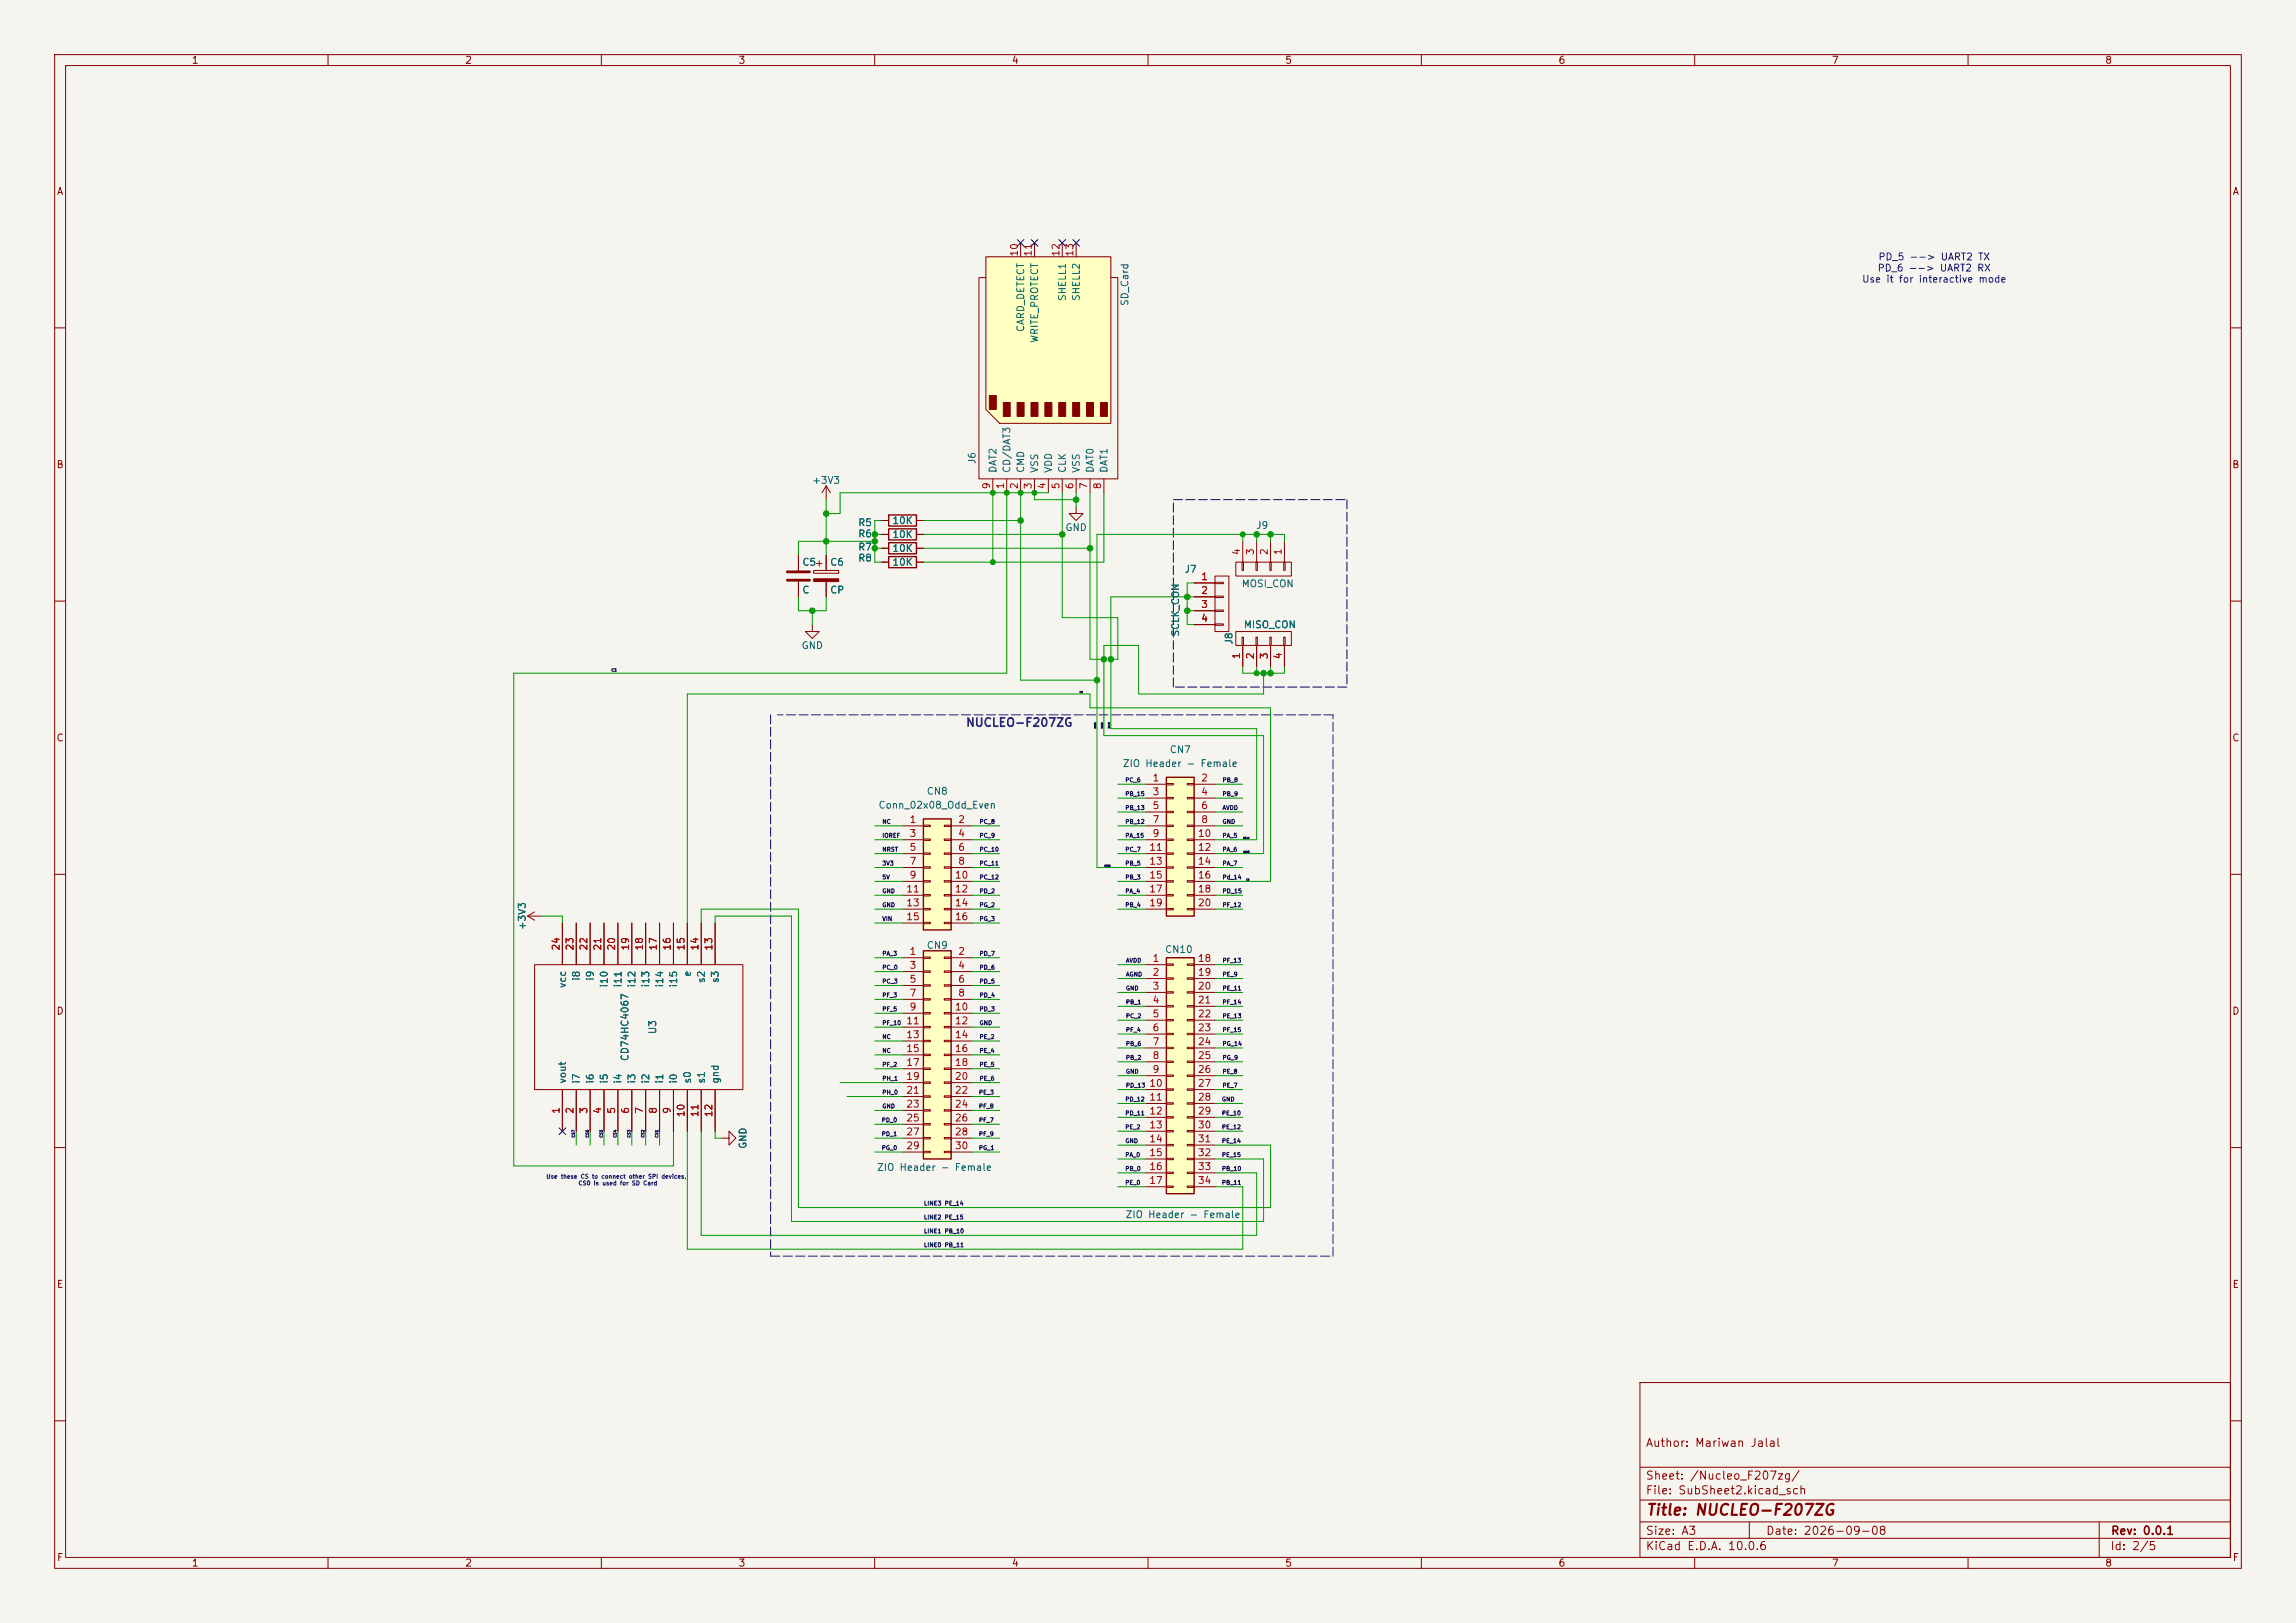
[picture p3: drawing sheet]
<svg xmlns="http://www.w3.org/2000/svg" width="420mm" height="297mm" viewBox="0 0 420 297" stroke-linecap="round" stroke-linejoin="round" font-family="sans-serif">
<defs><g id="words">
<text font-size="2" fill="#840000" x="301" y="277.8">Title: NUCLEO-F207ZG</text>
<text font-size="1.5" fill="#0000c2" x="176.6" y="133.4">NUCLEO-F207ZG</text>
<g font-size="1.5" fill="#840000">
<text x="300.9" y="265.1">Author: Mariwan Jalal</text>
<text x="300.9" y="273.8">File: SubSheet2.kicad_sch</text>
<text x="300.9" y="271.1">Sheet: /Nucleo_F207zg/</text>
<text x="300.9" y="281.2">Size: A3</text>
<text x="322.9" y="281.2">Date: 2026-09-08</text>
<text x="386" y="281.2">Rev: 0.0.1</text>
<text x="300.9" y="284">KiCad E.D.A. 10.0.6</text>
<text x="385.9" y="284">Id: 2/5</text>
</g>
<g font-size="1.3" fill="#840000">
<text x="35" y="12">1</text>
<text x="85" y="12">2</text>
<text x="135" y="12">3</text>
<text x="185" y="12">4</text>
<text x="235" y="12">5</text>
<text x="285" y="12">6</text>
<text x="335" y="12">7</text>
<text x="385" y="12">8</text>
<text x="10.3" y="36">A</text>
<text x="408.3" y="36">A</text>
<text x="10.2" y="86">B</text>
<text x="408.2" y="86">B</text>
<text x="10.2" y="136">C</text>
<text x="408.2" y="136">C</text>
<text x="10.2" y="186">D</text>
<text x="408.2" y="186">D</text>
<text x="10.3" y="236">E</text>
<text x="408.3" y="236">E</text>
<text x="10.3" y="286">F</text>
<text x="35" y="287">1</text>
<text x="85" y="287">2</text>
<text x="135" y="287">3</text>
<text x="185" y="287">4</text>
<text x="235" y="287">5</text>
<text x="285" y="287">6</text>
<text x="335" y="287">7</text>
<text x="385" y="287">8</text>
<text x="408.3" y="286">F</text>
</g>
<g font-size="1.3" fill="#a90000">
<text x="186.5" y="47.1" transform="rotate(-90 186.5 47.1)">10</text>
<text x="189" y="47.1" transform="rotate(-90 189 47.1)">11</text>
<text x="194.1" y="47.1" transform="rotate(-90 194.1 47.1)">12</text>
<text x="196.6" y="47.1" transform="rotate(-90 196.6 47.1)">13</text>
<text x="181.4" y="89.6" transform="rotate(-90 181.4 89.6)">9</text>
<text x="183.9" y="89.6" transform="rotate(-90 183.9 89.6)">1</text>
<text x="186.5" y="89.6" transform="rotate(-90 186.5 89.6)">2</text>
<text x="189" y="89.6" transform="rotate(-90 189 89.6)">3</text>
<text x="191.6" y="89.6" transform="rotate(-90 191.6 89.6)">4</text>
<text x="194.1" y="89.6" transform="rotate(-90 194.1 89.6)">5</text>
<text x="196.6" y="89.6" transform="rotate(-90 196.6 89.6)">6</text>
<text x="199.2" y="89.6" transform="rotate(-90 199.2 89.6)">7</text>
<text x="201.7" y="89.6" transform="rotate(-90 201.7 89.6)">8</text>
<text x="227.1" y="101.7" transform="rotate(-90 227.1 101.7)">4</text>
<text x="229.7" y="101.7" transform="rotate(-90 229.7 101.7)">3</text>
<text x="232.2" y="101.7" transform="rotate(-90 232.2 101.7)">2</text>
<text x="234.7" y="101.7" transform="rotate(-90 234.7 101.7)">1</text>
<text x="219.6" y="106.5">1</text>
<text x="219.6" y="109">2</text>
<text x="219.6" y="111.5">3</text>
<text x="219.6" y="114.1">4</text>
<text x="227.1" y="120.7" transform="rotate(-90 227.1 120.7)">1</text>
<text x="229.7" y="120.7" transform="rotate(-90 229.7 120.7)">2</text>
<text x="232.2" y="120.7" transform="rotate(-90 232.2 120.7)">3</text>
<text x="234.7" y="120.7" transform="rotate(-90 234.7 120.7)">4</text>
<text x="210.7" y="143.3">1</text>
<text x="219.6" y="143.3">2</text>
<text x="210.7" y="145.8">3</text>
<text x="210.7" y="148.4">5</text>
<text x="219.6" y="145.8">4</text>
<text x="219.6" y="148.4">6</text>
<text x="166.3" y="150.9">1</text>
<text x="166.3" y="153.5">3</text>
<text x="166.3" y="156">5</text>
<text x="175.2" y="150.9">2</text>
<text x="175.2" y="153.5">4</text>
<text x="175.2" y="156">6</text>
<text x="210.1" y="156">11</text>
<text x="210.7" y="150.9">7</text>
<text x="210.7" y="153.5">9</text>
<text x="219" y="153.5">10</text>
<text x="219" y="156">12</text>
<text x="219.6" y="150.9">8</text>
<text x="166.3" y="158.5">7</text>
<text x="166.3" y="161.1">9</text>
<text x="174.6" y="161.1">10</text>
<text x="175.2" y="158.5">8</text>
<text x="210.1" y="158.5">13</text>
<text x="210.1" y="161.1">15</text>
<text x="219" y="158.5">14</text>
<text x="219" y="161.1">16</text>
<text x="165.7" y="163.6">11</text>
<text x="165.7" y="166.2">13</text>
<text x="174.6" y="163.6">12</text>
<text x="174.6" y="166.2">14</text>
<text x="210.1" y="163.6">17</text>
<text x="210.1" y="166.2">19</text>
<text x="219" y="163.6">18</text>
<text x="219" y="166.2">20</text>
<text x="165.7" y="168.7">15</text>
<text x="174.6" y="168.7">16</text>
<text x="102.7" y="174.1" transform="rotate(-90 102.7 174.1)">24</text>
<text x="105.2" y="174.1" transform="rotate(-90 105.2 174.1)">23</text>
<text x="107.7" y="174.1" transform="rotate(-90 107.7 174.1)">22</text>
<text x="110.3" y="174.1" transform="rotate(-90 110.3 174.1)">21</text>
<text x="112.8" y="174.1" transform="rotate(-90 112.8 174.1)">20</text>
<text x="115.4" y="174.1" transform="rotate(-90 115.4 174.1)">19</text>
<text x="117.9" y="174.1" transform="rotate(-90 117.9 174.1)">18</text>
<text x="120.4" y="174.1" transform="rotate(-90 120.4 174.1)">17</text>
<text x="123" y="174.1" transform="rotate(-90 123 174.1)">16</text>
<text x="125.5" y="174.1" transform="rotate(-90 125.5 174.1)">15</text>
<text x="128.1" y="174.1" transform="rotate(-90 128.1 174.1)">14</text>
<text x="130.6" y="174.1" transform="rotate(-90 130.6 174.1)">13</text>
<text x="166.3" y="175">1</text>
<text x="166.3" y="177.6">3</text>
<text x="175.2" y="175">2</text>
<text x="175.2" y="177.6">4</text>
<text x="210.7" y="176.3">1</text>
<text x="210.7" y="178.9">2</text>
<text x="219" y="176.3">18</text>
<text x="219" y="178.9">19</text>
<text x="166.3" y="180.1">5</text>
<text x="166.3" y="182.7">7</text>
<text x="166.3" y="185.2">9</text>
<text x="174.6" y="185.2">10</text>
<text x="175.2" y="180.1">6</text>
<text x="175.2" y="182.7">8</text>
<text x="210.7" y="181.4">3</text>
<text x="210.7" y="183.9">4</text>
<text x="219" y="181.4">20</text>
<text x="219" y="183.9">21</text>
<text x="165.7" y="187.7">11</text>
<text x="165.7" y="190.3">13</text>
<text x="174.6" y="187.7">12</text>
<text x="174.6" y="190.3">14</text>
<text x="210.7" y="186.5">5</text>
<text x="210.7" y="189">6</text>
<text x="210.7" y="191.6">7</text>
<text x="219" y="186.5">22</text>
<text x="219" y="189">23</text>
<text x="219" y="191.6">24</text>
<text x="165.7" y="192.8">15</text>
<text x="165.7" y="195.4">17</text>
<text x="165.7" y="197.9">19</text>
<text x="174.6" y="192.8">16</text>
<text x="174.6" y="195.4">18</text>
<text x="174.6" y="197.9">20</text>
<text x="210.7" y="194.1">8</text>
<text x="210.7" y="196.6">9</text>
<text x="219" y="194.1">25</text>
<text x="219" y="196.6">26</text>
<text x="102.7" y="203.9" transform="rotate(-90 102.7 203.9)">1</text>
<text x="105.2" y="203.9" transform="rotate(-90 105.2 203.9)">2</text>
<text x="107.7" y="203.9" transform="rotate(-90 107.7 203.9)">3</text>
<text x="110.3" y="203.9" transform="rotate(-90 110.3 203.9)">4</text>
<text x="112.8" y="203.9" transform="rotate(-90 112.8 203.9)">5</text>
<text x="115.4" y="203.9" transform="rotate(-90 115.4 203.9)">6</text>
<text x="117.9" y="203.9" transform="rotate(-90 117.9 203.9)">7</text>
<text x="120.4" y="203.9" transform="rotate(-90 120.4 203.9)">8</text>
<text x="123" y="203.9" transform="rotate(-90 123 203.9)">9</text>
<text x="165.7" y="200.4">21</text>
<text x="165.7" y="203">23</text>
<text x="174.6" y="200.4">22</text>
<text x="174.6" y="203">24</text>
<text x="210.1" y="199.2">10</text>
<text x="210.1" y="201.7">11</text>
<text x="219" y="199.2">27</text>
<text x="219" y="201.7">28</text>
<text x="125.5" y="204.5" transform="rotate(-90 125.5 204.5)">10</text>
<text x="128.1" y="204.5" transform="rotate(-90 128.1 204.5)">11</text>
<text x="130.6" y="204.5" transform="rotate(-90 130.6 204.5)">12</text>
<text x="165.7" y="205.5">25</text>
<text x="165.7" y="208.1">27</text>
<text x="174.6" y="205.5">26</text>
<text x="174.6" y="208.1">28</text>
<text x="210.1" y="204.3">12</text>
<text x="210.1" y="206.8">13</text>
<text x="210.1" y="209.3">14</text>
<text x="219" y="204.3">29</text>
<text x="219" y="206.8">30</text>
<text x="219" y="209.3">31</text>
<text x="165.7" y="210.6">29</text>
<text x="174.6" y="210.6">30</text>
<text x="210.1" y="211.9">15</text>
<text x="210.1" y="214.4">16</text>
<text x="219" y="211.9">32</text>
<text x="219" y="214.4">33</text>
<text x="210.1" y="217">17</text>
<text x="219" y="217">34</text>
</g>
<g font-size="1.3" fill="#0000c2">
<text x="343.5" y="47.9">PD_5 --&gt; UART2 TX</text>
<text x="340.5" y="52">Use it for interactive mode</text>
<text x="343.4" y="50">PD_6 --&gt; UART2 RX</text>
</g>
<g font-size="1.3" fill="#006464">
<text x="195.3" y="55.2" transform="rotate(-90 195.3 55.2)">SHELL1</text>
<text x="197.8" y="55.2" transform="rotate(-90 197.8 55.2)">SHELL2</text>
<text x="206.7" y="56.1" transform="rotate(-90 206.7 56.1)">SD_Card</text>
<text x="187.7" y="60.9" transform="rotate(-90 187.7 60.9)">CARD_DETECT</text>
<text x="190.2" y="62.9" transform="rotate(-90 190.2 62.9)">WRITE_PROTECT</text>
<text x="148.5" y="88.8">+3V3</text>
<text x="178.8" y="85" transform="rotate(-90 178.8 85)">J6</text>
<text x="182.6" y="86.6" transform="rotate(-90 182.6 86.6)">DAT2</text>
<text x="185.1" y="86.6" transform="rotate(-90 185.1 86.6)">CD/DAT3</text>
<text x="187.7" y="86.6" transform="rotate(-90 187.7 86.6)">CMD</text>
<text x="190.2" y="86.6" transform="rotate(-90 190.2 86.6)">VSS</text>
<text x="192.7" y="86.6" transform="rotate(-90 192.7 86.6)">VDD</text>
<text x="195.3" y="86.6" transform="rotate(-90 195.3 86.6)">CLK</text>
<text x="197.8" y="86.6" transform="rotate(-90 197.8 86.6)">VSS</text>
<text x="200.4" y="86.6" transform="rotate(-90 200.4 86.6)">DAT0</text>
<text x="202.9" y="86.6" transform="rotate(-90 202.9 86.6)">DAT1</text>
<text x="156.9" y="96.6">R5</text>
<text x="156.9" y="98.6">R6</text>
<text x="156.9" y="101">R7</text>
<text x="163.1" y="96.2">10K</text>
<text x="163.1" y="98.8">10K</text>
<text x="163.1" y="101.3">10K</text>
<text x="194.8" y="97.5">GND</text>
<text x="229.7" y="97.1">J9</text>
<text x="146.7" y="103.8">C5</text>
<text x="151.7" y="103.8">C6</text>
<text x="156.9" y="103.1">R8</text>
<text x="163.1" y="103.8">10K</text>
<text x="216.6" y="105.1">J7</text>
<text x="227" y="107.8">MOSI_CON</text>
<text x="146.7" y="108.9">C</text>
<text x="151.7" y="108.9">CP</text>
<text x="146.5" y="119.1">GND</text>
<text x="216" y="116.6" transform="rotate(-90 216 116.6)">SCLK_CON</text>
<text x="225.8" y="118.1" transform="rotate(-90 225.8 118.1)">J8</text>
<text x="227.4" y="115.3">MISO_CON</text>
<text x="205.3" y="140.7">ZIO Header - Female</text>
<text x="213.9" y="138.1">CN7</text>
<text x="160.6" y="148.3">Conn_02x08_Odd_Even</text>
<text x="169.4" y="145.7">CN8</text>
<text x="96.5" y="170.3" transform="rotate(-90 96.5 170.3)">+3V3</text>
<text x="169.4" y="173.9">CN9</text>
<text x="106.4" y="179.6" transform="rotate(-90 106.4 179.6)">i8</text>
<text x="108.9" y="179.6" transform="rotate(-90 108.9 179.6)">i9</text>
<text x="126.7" y="178.9" transform="rotate(-90 126.7 178.9)">e</text>
<text x="213" y="174.7">CN10</text>
<text x="103.8" y="180.9" transform="rotate(-90 103.8 180.9)">vcc</text>
<text x="111.5" y="180.8" transform="rotate(-90 111.5 180.8)">i10</text>
<text x="114" y="180.8" transform="rotate(-90 114 180.8)">i11</text>
<text x="116.5" y="180.8" transform="rotate(-90 116.5 180.8)">i12</text>
<text x="119.1" y="180.8" transform="rotate(-90 119.1 180.8)">i13</text>
<text x="121.6" y="180.8" transform="rotate(-90 121.6 180.8)">i14</text>
<text x="124.2" y="180.8" transform="rotate(-90 124.2 180.8)">i15</text>
<text x="129.2" y="180" transform="rotate(-90 129.2 180)">s2</text>
<text x="131.8" y="180" transform="rotate(-90 131.8 180)">s3</text>
<text x="120.3" y="189.4" transform="rotate(-90 120.3 189.4)">U3</text>
<text x="115.3" y="194.3" transform="rotate(-90 115.3 194.3)">CD74HC4067</text>
<text x="103.8" y="198.4" transform="rotate(-90 103.8 198.4)">vout</text>
<text x="106.4" y="198.4" transform="rotate(-90 106.4 198.4)">i7</text>
<text x="108.9" y="198.4" transform="rotate(-90 108.9 198.4)">i6</text>
<text x="111.5" y="198.4" transform="rotate(-90 111.5 198.4)">i5</text>
<text x="114" y="198.4" transform="rotate(-90 114 198.4)">i4</text>
<text x="116.5" y="198.4" transform="rotate(-90 116.5 198.4)">i3</text>
<text x="119.1" y="198.4" transform="rotate(-90 119.1 198.4)">i2</text>
<text x="121.6" y="198.4" transform="rotate(-90 121.6 198.4)">i1</text>
<text x="124.2" y="198.4" transform="rotate(-90 124.2 198.4)">i0</text>
<text x="126.7" y="198.4" transform="rotate(-90 126.7 198.4)">s0</text>
<text x="129.2" y="198.4" transform="rotate(-90 129.2 198.4)">s1</text>
<text x="131.8" y="198.4" transform="rotate(-90 131.8 198.4)">gnd</text>
<text x="136.9" y="210.3" transform="rotate(-90 136.9 210.3)">GND</text>
<text x="160.3" y="214.6">ZIO Header - Female</text>
<text x="205.8" y="223.2">ZIO Header - Female</text>
</g>
<g font-size=".8" fill="#0f0f0f">
<text x="205.8" y="143.3">PC_6</text>
<text x="223.5" y="143.3">PB_8</text>
<text x="205.8" y="148.4">PB_13</text>
<text x="205.8" y="145.9">PB_15</text>
<text x="223.5" y="148.4">AVDD</text>
<text x="223.5" y="145.9">PB_9</text>
<text x="161.3" y="153.5">IOREF</text>
<text x="161.3" y="150.9">NC</text>
<text x="179.1" y="153.5">PC_9</text>
<text x="179.1" y="150.9">PC_8</text>
<text x="205.8" y="153.5">PA_15</text>
<text x="205.8" y="150.9">PB_12</text>
<text x="223.5" y="150.9">GND</text>
<text x="223.5" y="153.5">PA_5</text>
<text x="161.3" y="161.1">5V</text>
<text x="161.3" y="158.6">3V3</text>
<text x="161.3" y="156">NRST</text>
<text x="179.1" y="161.1">PC_12</text>
<text x="179.1" y="158.6">PC_11</text>
<text x="179.1" y="156">PC_10</text>
<text x="205.8" y="158.6">PB_5</text>
<text x="205.8" y="156">PC_7</text>
<text x="205.8" y="161.1">PB_3</text>
<text x="223.5" y="156">PA_6</text>
<text x="223.5" y="161.1">Pd_14</text>
<text x="223.5" y="158.6">PA_7</text>
<text x="161.3" y="166.2">GND</text>
<text x="161.3" y="163.6">GND</text>
<text x="179.1" y="163.6">PD_2</text>
<text x="179.1" y="166.2">PG_2</text>
<text x="205.8" y="163.6">PA_4</text>
<text x="205.8" y="166.2">PB_4</text>
<text x="223.5" y="163.6">PD_15</text>
<text x="223.5" y="166.2">PF_12</text>
<text x="161.3" y="168.7">VIN</text>
<text x="179.1" y="168.7">PG_3</text>
<text x="161.3" y="175.1">PA_3</text>
<text x="161.3" y="177.6">PC_0</text>
<text x="179.1" y="177.6">PD_6</text>
<text x="179.1" y="175.1">PD_7</text>
<text x="205.9" y="178.9">AGND</text>
<text x="205.9" y="176.3">AVDD</text>
<text x="223.5" y="178.9">PE_9</text>
<text x="223.5" y="176.3">PF_13</text>
<text x="161.3" y="185.2">PF_5</text>
<text x="161.3" y="182.7">PF_3</text>
<text x="161.3" y="180.1">PC_3</text>
<text x="179.1" y="185.2">PD_3</text>
<text x="179.1" y="180.1">PD_5</text>
<text x="179.1" y="182.7">PD_4</text>
<text x="205.9" y="181.4">GND</text>
<text x="205.9" y="184">PB_1</text>
<text x="223.5" y="184">PF_14</text>
<text x="223.5" y="181.4">PE_11</text>
<text x="161.3" y="187.8">PF_10</text>
<text x="161.3" y="190.3">NC</text>
<text x="179.1" y="187.8">GND</text>
<text x="179.1" y="190.3">PE_2</text>
<text x="205.9" y="186.5">PC_2</text>
<text x="205.9" y="191.6">PB_6</text>
<text x="205.9" y="189">PF_4</text>
<text x="223.5" y="191.6">PG_14</text>
<text x="223.5" y="189">PF_15</text>
<text x="223.5" y="186.5">PE_13</text>
<text x="161.3" y="197.9">PH_1</text>
<text x="161.3" y="195.4">PF_2</text>
<text x="161.3" y="192.8">NC</text>
<text x="179.1" y="197.9">PE_6</text>
<text x="179.1" y="195.4">PE_5</text>
<text x="179.1" y="192.8">PE_4</text>
<text x="205.9" y="196.7">GND</text>
<text x="205.9" y="194.1">PB_2</text>
<text x="223.5" y="194.1">PG_9</text>
<text x="223.5" y="196.7">PE_8</text>
<text x="161.3" y="200.5">PH_0</text>
<text x="161.3" y="203">GND</text>
<text x="179" y="203">PF_8</text>
<text x="179" y="200.5">PE_3</text>
<text x="205.8" y="201.7">PD_12</text>
<text x="205.9" y="199.2">PD_13</text>
<text x="223.4" y="201.7">GND</text>
<text x="223.5" y="199.2">PE_7</text>
<text x="161.2" y="205.5">PD_0</text>
<text x="161.2" y="208.1">PD_1</text>
<text x="179" y="208.1">PF_9</text>
<text x="179" y="205.5">PF_7</text>
<text x="205.8" y="204.3">PD_11</text>
<text x="205.8" y="209.4">GND</text>
<text x="205.8" y="206.8">PE_2</text>
<text x="223.4" y="209.4">PE_14</text>
<text x="223.4" y="206.8">PE_12</text>
<text x="223.4" y="204.3">PE_10</text>
<text x="161.2" y="210.6">PG_0</text>
<text x="179" y="210.6">PG_1</text>
<text x="205.8" y="214.4">PB_0</text>
<text x="205.8" y="211.9">PA_0</text>
<text x="223.4" y="211.9">PE_15</text>
<text x="223.4" y="214.4">PB_10</text>
<text x="168.9" y="220.8">LINE3 PE_14</text>
<text x="205.8" y="217">PE_0</text>
<text x="223.4" y="217">PB_11</text>
<text x="168.9" y="225.9">LINE1 PB_10</text>
<text x="168.9" y="223.3">LINE2 PE_15</text>
<text x="168.9" y="228.4">LINE0 PB_11</text>
</g>
<g font-size=".8" fill="#0000c2">
<text x="99.9" y="215.9">Use these CS to connect other SPI devices,</text>
<text x="105.7" y="217.1">CS0 is used for SD Card</text>
</g>
<g font-size=".5" fill="#0f0f0f">
<text x="111.8" y="123">CS</text>
<text x="105.3" y="208.2" transform="rotate(-90 105.3 208.2)">CS7</text>
<text x="107.8" y="208.2" transform="rotate(-90 107.8 208.2)">CS6</text>
<text x="110.4" y="208.2" transform="rotate(-90 110.4 208.2)">CS5</text>
<text x="112.9" y="208.2" transform="rotate(-90 112.9 208.2)">CS4</text>
<text x="115.4" y="208.2" transform="rotate(-90 115.4 208.2)">CS3</text>
<text x="118" y="208.2" transform="rotate(-90 118 208.2)">CS2</text>
<text x="120.5" y="208.2" transform="rotate(-90 120.5 208.2)">CS1</text>
</g>
<g font-size=".3" fill="#0f0f0f">
<text x="197.4" y="126.9">CS</text>
<text x="200.6" y="133.3" transform="rotate(-90 200.6 133.3)">MOSI</text>
<text x="201.9" y="133.3" transform="rotate(-90 201.9 133.3)">MISO</text>
<text x="203.1" y="133.3" transform="rotate(-90 203.1 133.3)">SCLK</text>
<text x="227.4" y="153.6">SCLK</text>
<text x="202" y="158.7">MOSI</text>
<text x="227.4" y="156.1">MISO</text>
<text x="227.9" y="161.2">CS</text>
</g>
</g></defs>
<path d="M0 0h420v297h-420z" fill="#f5f4ef" stroke="#f5f4ef" stroke-width=".18"/>
<g fill="none" stroke="#840000" stroke-width=".18">
<path d="M10 10h400v277h-400zM12 12h396v273h-396zM60 10v2M110 10v2M160 10v2M210 10v2M260 10v2M310 10v2M360 10v2M10 60h2M408 60h2M10 110h2"/>
<path d="M408 110h2M10 160h2M408 160h2M10 210h2M408 210h2M300 253h108v32h-108zM10 260h2M300 278.5h108M300 274.5h108M300 268.5h108M320 278.5v3M384 278.5v6.5"/>
<path d="M408 260h2M60 285v2M110 285v2M160 285v2M210 285v2M260 285v2M300 281.5h108M310 285v2M360 285v2"/>
</g>
<path d="M180.3 47h22.9v30.5h-20.3l-2.6-2.6z" fill="#ffffc2"/>
<g fill="none" stroke="#840000" stroke-width=".18">
<path d="M180.3 47h22.9v30.5h-20.3l-2.6-2.6zM180.3 50.8h-1.2v36.8h25.4v-36.8h-1.3M186.7 44.5v2.5M189.2 44.5v2.5M194.3 44.5v2.5M196.8 44.5v2.5M181.6 87.6v2.6M184.1 87.6v2.6M186.7 87.6v2.6M189.2 87.6v2.6M191.8 87.6v2.6M194.3 87.6v2.6"/>
<path d="M196.8 87.6v2.6M199.4 87.6v2.6M201.9 87.6v2.6"/>
</g>
<g fill="#840000" stroke="#840000" stroke-width=".18">
<path d="M183.5 73.7h1.3v2.5h-1.3z"/>
<path d="M186.1 73.7h1.2v2.5h-1.2z"/>
<path d="M188.6 73.7h1.3v2.5h-1.3z"/>
<path d="M191.1 73.7h1.3v2.5h-1.3z"/>
<path d="M193.7 73.7h1.2v2.5h-1.2z"/>
<path d="M196.2 73.7h1.3v2.5h-1.3z"/>
<path d="M198.8 73.7h1.2v2.5h-1.2z"/>
<path d="M201.3 73.7h1.3v2.5h-1.3z"/>
<path d="M181 72.4h1.2v2.5h-1.2z"/>
</g>
<path d="M213.4 175.3h5v43.1h-5z" fill="#ffffc2"/>
<path d="M162.6 94.2h5v2.1h-5zM162.6 96.8h5v2h-5zM162.6 101.9h5v2h-5zM213.4 175.3h5v43.1h-5z" fill="none" stroke="#840000" stroke-width=".25"/>
<g fill="none" stroke="#840000" stroke-width=".18">
<path d="M151.1 88.9l-.7 1.3M151.1 88.9l.8 1.3M151.1 88.9v2.5M161.3 95.3h1.3M161.3 97.8h1.3M167.6 95.3h1.3M167.6 97.8h1.3M196.8 92.7v1.3h1.3l-1.3 1.3-1.2-1.3h1.2M148.6 114.3v1.3h1.3l-1.3 1.2-1.3-1.2h1.3M161.3 102.9h1.3M167.6 102.9h1.3M218.4 106.7h3.8"/>
<path d="M218.4 109.2h3.8M218.4 111.8h3.8M218.4 114.3h3.8M222.2 105.4h2.6v10.2h-2.6zM222.2 106.6h1.6v.2h-1.6zM222.2 109.1h1.6v.2h-1.6zM222.2 111.6h1.6v.3h-1.6zM222.2 114.2h1.6v.2h-1.6zM96.5 167.6l1.3 .8M96.5 167.6h2.6M97.8 166.9l-1.3 .7M209.5 176.5h3.9"/>
<path d="M209.5 179.1h3.9M213.4 176.4h1.2v.3h-1.2zM213.4 178.9h1.2v.3h-1.2zM217.2 176.4h1.2v.3h-1.2zM217.2 178.9h1.2v.3h-1.2zM218.4 176.5h3.8M218.4 179.1h3.8M209.5 181.6h3.9M209.5 184.2h3.9M209.5 186.7h3.9M209.5 189.2h3.9M209.5 191.8h3.9"/>
<path d="M209.5 194.3h3.9M209.5 196.9h3.9M209.5 199.4h3.9M213.4 181.5h1.2v.2h-1.2zM213.4 184h1.2v.3h-1.2zM213.4 186.6h1.2v.2h-1.2zM213.4 189.1h1.2v.3h-1.2zM213.4 191.6h1.2v.3h-1.2zM213.4 194.2h1.2v.2h-1.2zM213.4 196.7h1.2v.3h-1.2zM213.4 199.3h1.2v.2h-1.2zM217.2 181.5h1.2v.2h-1.2z"/>
<path d="M217.2 184h1.2v.3h-1.2zM217.2 186.6h1.2v.2h-1.2zM217.2 189.1h1.2v.3h-1.2zM217.2 191.6h1.2v.3h-1.2zM217.2 194.2h1.2v.2h-1.2zM217.2 196.7h1.2v.3h-1.2zM217.2 199.3h1.2v.2h-1.2zM218.4 181.6h3.8M218.4 184.2h3.8M218.4 186.7h3.8M218.4 189.2h3.8M218.4 191.8h3.8"/>
<path d="M218.4 194.3h3.8M218.4 196.9h3.8M218.4 199.4h3.8M209.5 201.9h3.9M209.5 204.5h3.9M209.5 207h3.9M209.5 209.6h3.9M209.5 212.1h3.9M209.5 214.6h3.9M209.5 217.2h3.9M213.4 201.8h1.2v.3h-1.2zM213.4 204.3h1.2v.3h-1.2z"/>
<path d="M213.4 206.9h1.2v.2h-1.2zM213.4 209.4h1.2v.3h-1.2zM213.4 212h1.2v.2h-1.2zM213.4 214.5h1.2v.3h-1.2zM213.4 217h1.2v.3h-1.2zM217.2 201.8h1.2v.3h-1.2zM217.2 204.3h1.2v.3h-1.2zM217.2 206.9h1.2v.2h-1.2zM217.2 209.4h1.2v.3h-1.2zM217.2 212h1.2v.2h-1.2zM217.2 214.5h1.2v.3h-1.2zM217.2 217h1.2v.3h-1.2z"/>
<path d="M218.4 201.9h3.8M218.4 204.5h3.8M218.4 207h3.8M218.4 209.6h3.8M218.4 212.1h3.8M218.4 214.6h3.8M218.4 217.2h3.8"/>
</g>
<path d="M168.9 174h5.1v38.1h-5.1z" fill="#ffffc2"/>
<path d="M162.6 99.3h5v2h-5zM168.9 174h5.1v38.1h-5.1z" fill="none" stroke="#840000" stroke-width=".25"/>
<g fill="none" stroke="#840000" stroke-width=".18">
<path d="M227.3 99.1v3.8M229.9 99.1v3.8M232.4 99.1v3.8M234.9 99.1v3.8M161.3 100.3h1.3M167.6 100.3h1.3M226.1 115.6h10.1v2.5h-10.1zM226.1 102.9h10.1v2.5h-10.1zM227.2 116.6h.3v1.5h-.3zM227.2 102.9h.3v1.5h-.3zM227.3 118.1v3.8M229.7 116.6h.3v1.5h-.3z"/>
<path d="M229.7 102.9h.3v1.5h-.3zM229.9 118.1v3.8M232.3 116.6h.2v1.5h-.2zM232.3 102.9h.2v1.5h-.2zM232.4 118.1v3.8M234.8 116.6h.3v1.5h-.3zM234.8 102.9h.3v1.5h-.3zM234.9 118.1v3.8M97.8 176.5h38.1v22.9h-38.1zM102.9 168.9v7.6M105.4 168.9v7.6M107.9 168.9v7.6"/>
<path d="M110.5 168.9v7.6M113 168.9v7.6M115.6 168.9v7.6M118.1 168.9v7.6M120.6 168.9v7.6M123.2 168.9v7.6M125.7 168.9v7.6M128.3 168.9v7.6M130.8 168.9v7.6M165.1 175.3h3.8M165.1 177.8h3.8M168.9 175.1h1.3v.3h-1.3z"/>
<path d="M168.9 177.7h1.3v.2h-1.3zM172.7 175.1h1.3v.3h-1.3zM172.7 177.7h1.3v.2h-1.3zM174 175.3h3.8M174 177.8h3.8M102.9 199.4v7.6M105.4 199.4v7.6M107.9 199.4v7.6M110.5 199.4v7.6M113 199.4v7.6M115.6 199.4v7.6M118.1 199.4v7.6"/>
<path d="M120.6 199.4v7.6M123.2 199.4v7.6M125.7 199.4v7.6M128.3 199.4v7.6M130.8 199.4v7.6M165.1 180.3h3.8M165.1 182.9h3.8M165.1 185.4h3.8M165.1 188h3.8M165.1 190.5h3.8M165.1 193h3.8M165.1 195.6h3.8"/>
<path d="M165.1 198.1h3.8M168.9 180.2h1.3v.3h-1.3zM168.9 182.8h1.3v.2h-1.3zM168.9 185.3h1.3v.2h-1.3zM168.9 187.8h1.3v.3h-1.3zM168.9 190.4h1.3v.2h-1.3zM168.9 192.9h1.3v.3h-1.3zM168.9 195.5h1.3v.2h-1.3zM168.9 198h1.3v.2h-1.3zM172.7 180.2h1.3v.3h-1.3zM172.7 182.8h1.3v.2h-1.3zM172.7 185.3h1.3v.2h-1.3z"/>
<path d="M172.7 187.8h1.3v.3h-1.3zM172.7 190.4h1.3v.2h-1.3zM172.7 192.9h1.3v.3h-1.3zM172.7 195.5h1.3v.2h-1.3zM172.7 198h1.3v.2h-1.3zM174 180.3h3.8M174 182.9h3.8M174 185.4h3.8M174 188h3.8M174 190.5h3.8M174 193h3.8M174 195.6h3.8"/>
<path d="M174 198.1h3.8M165.1 200.7h3.8M165.1 203.2h3.8M165.1 205.7h3.8M165.1 208.3h3.8M165.1 210.8h3.8M168.9 200.5h1.3v.3h-1.3zM168.9 203.1h1.3v.2h-1.3zM168.9 205.6h1.3v.3h-1.3zM168.9 208.2h1.3v.2h-1.3zM168.9 210.7h1.3v.2h-1.3zM172.7 200.5h1.3v.3h-1.3z"/>
<path d="M172.7 203.1h1.3v.2h-1.3zM172.7 205.6h1.3v.3h-1.3zM172.7 208.2h1.3v.2h-1.3zM172.7 210.7h1.3v.2h-1.3zM174 200.7h3.8M174 203.2h3.8M174 205.7h3.8M174 208.3h3.8M174 210.8h3.8"/>
</g>
<path d="M168.9 149.9h5.1v20.3h-5.1z" fill="#ffffc2"/>
<path d="M168.9 149.9h5.1v20.3h-5.1z" fill="none" stroke="#840000" stroke-width=".25"/>
<g fill="none" stroke="#840000" stroke-width=".18">
<path d="M146 101.6v2.8M146 106.4v2.8M148.8 104.4h4.6v.5h-4.6zM149.4 103.1h1M149.9 102.6v1M151.1 101.6v2.8M151.1 106.4v2.8M165.1 151.1h3.8M165.1 153.7h3.8M165.1 156.2h3.8M165.1 158.8h3.8M168.9 151h1.3v.3h-1.3z"/>
<path d="M168.9 153.5h1.3v.3h-1.3zM168.9 156.1h1.3v.2h-1.3zM168.9 158.6h1.3v.3h-1.3zM172.7 151h1.3v.3h-1.3zM172.7 153.5h1.3v.3h-1.3zM172.7 156.1h1.3v.2h-1.3zM172.7 158.6h1.3v.3h-1.3zM174 151.1h3.8M174 153.7h3.8M174 156.2h3.8M174 158.8h3.8M165.1 161.3h3.8"/>
<path d="M165.1 163.8h3.8M165.1 166.4h3.8M165.1 168.9h3.8M168.9 161.2h1.3v.2h-1.3zM168.9 163.7h1.3v.3h-1.3zM168.9 166.2h1.3v.3h-1.3zM168.9 168.8h1.3v.2h-1.3zM172.7 161.2h1.3v.2h-1.3zM172.7 163.7h1.3v.3h-1.3zM172.7 166.2h1.3v.3h-1.3zM172.7 168.8h1.3v.2h-1.3zM174 161.3h3.8"/>
<path d="M174 163.8h3.8M174 166.4h3.8M174 168.9h3.8M132.1 208.3h1.2v-1.3l1.3 1.3-1.3 1.3v-1.3"/>
</g>
<path d="M144 104.6h4.1M144 106.2h4.1" fill="none" stroke="#840000" stroke-width=".51"/>
<path d="M148.8 105.9h4.6v.5h-4.6z" fill="#840000" stroke="#840000" stroke-width=".18"/>
<path d="M213.4 142.2h5v25.4h-5z" fill="#ffffc2"/>
<path d="M213.4 142.2h5v25.4h-5z" fill="none" stroke="#840000" stroke-width=".25"/>
<g fill="none" stroke="#840000" stroke-width=".18">
<path d="M161.3 95.3h1.3M161.3 97.8h1.3M167.6 95.3h1.3M167.6 97.8h1.3M146 101.6v2.8M146 106.4v2.8M151.1 101.6v2.8M151.1 106.4v2.8M161.3 102.9h1.3M161.3 100.3h1.3M167.6 102.9h1.3M167.6 100.3h1.3"/>
<path d="M218.4 106.7h3.8M218.4 109.2h3.8M218.4 111.8h3.8M218.4 114.3h3.8M227.3 118.1v3.8M229.9 118.1v3.8M232.4 118.1v3.8M234.9 118.1v3.8M209.5 143.5h3.9M209.5 146.1h3.9M209.5 148.6h3.9M209.5 151.1h3.9"/>
<path d="M209.5 153.7h3.9M209.5 156.2h3.9M209.5 158.8h3.9M213.4 143.4h1.2v.2h-1.2zM213.4 145.9h1.2v.3h-1.2zM213.4 148.5h1.2v.2h-1.2zM213.4 151h1.2v.3h-1.2zM213.4 153.5h1.2v.3h-1.2zM213.4 156.1h1.2v.2h-1.2zM213.4 158.6h1.2v.3h-1.2zM217.2 143.4h1.2v.2h-1.2zM217.2 145.9h1.2v.3h-1.2z"/>
<path d="M217.2 148.5h1.2v.2h-1.2zM217.2 151h1.2v.3h-1.2zM217.2 153.5h1.2v.3h-1.2zM217.2 156.1h1.2v.2h-1.2zM217.2 158.6h1.2v.3h-1.2zM218.4 143.5h3.8M218.4 146.1h3.8M218.4 148.6h3.8M218.4 151.1h3.8M218.4 153.7h3.8M218.4 156.2h3.8M218.4 158.8h3.8"/>
<path d="M102.9 168.9v7.6M105.4 168.9v7.6M107.9 168.9v7.6M110.5 168.9v7.6M113 168.9v7.6M115.6 168.9v7.6M118.1 168.9v7.6M120.6 168.9v7.6M123.2 168.9v7.6M125.7 168.9v7.6M128.3 168.9v7.6M130.8 168.9v7.6"/>
<path d="M209.5 161.3h3.9M209.5 163.8h3.9M209.5 166.4h3.9M213.4 161.2h1.2v.2h-1.2zM213.4 163.7h1.2v.3h-1.2zM213.4 166.2h1.2v.3h-1.2zM217.2 161.2h1.2v.2h-1.2zM217.2 163.7h1.2v.3h-1.2zM217.2 166.2h1.2v.3h-1.2zM218.4 161.3h3.8M218.4 163.8h3.8M218.4 166.4h3.8"/>
<path d="M102.9 199.4v7.6M105.4 199.4v7.6M107.9 199.4v7.6M110.5 199.4v7.6M113 199.4v7.6M115.6 199.4v7.6M118.1 199.4v7.6M120.6 199.4v7.6M123.2 199.4v7.6M125.7 199.4v7.6M128.3 199.4v7.6M130.8 199.4v7.6"/>
</g>
<path d="M214.6 91.4h31.8M246.4 91.4v34.3M141 130.8v99.1M214.6 125.7v-34.3M243.8 130.8h-101.6M246.4 125.7h-31.8M141 229.9h102.8M243.8 229.9v-99.1" fill="none" stroke="#0000c2" stroke-width=".18" stroke-dasharray="1.7 .6"/>
<g fill="none" stroke="#009600" stroke-width=".18">
<path d="M151.1 91.4v10.2M160 99.1h-14v2.5M160 97.8h1.3M161.3 95.3h-1.3v7.6h1.3M168.9 97.8h25.4M168.9 95.3h17.8M181.6 90.2v12.7M184.1 90.2v33h-90.1v90.2h29.2v-6.4M186.7 90.2v34.3h14M189.2 90.2v1.2h7.6M191.8 90.2h-38.1v3.8h-2.6M194.3 90.2v22.8h10.2v7.7h-1.3"/>
<path d="M196.8 90.2v2.5M199.4 90.2v30.5h2.5M201.9 90.2v12.7h-33M227.3 97.8v1.3M229.9 97.8v1.3M232.4 97.8v1.3M234.9 99.1v-1.3h-34.2v61h8.8M146 109.2v2.6h5.1v-2.6M148.6 111.8v2.5M160 100.3h1.3M168.9 100.3h30.5M217.2 111.8h1.2"/>
<path d="M218.4 109.2h-15.2v24.2h26.7v20.3h-7.7M218.4 106.7h-1.2v7.6h1.2M227.3 121.9v1.3h7.6v-1.3M229.9 121.9v1.3M231.1 123.2v3.8h-22.8v-8.9h-6.4v16.5h29.2v21.6h-8.9M232.4 121.9v1.3M160 153.7h5.1M160 151.1h5.1M160 156.2h5.1M160 158.8h5.1M177.8 153.7h5.1M177.8 151.1h5.1"/>
<path d="M177.8 156.2h5.1M177.8 158.8h5.1M204.5 153.7h5M204.5 146.1h5M204.5 151.1h5M204.5 156.2h5M204.5 143.5h5M204.5 148.6h5M222.2 146.1h5.1M222.2 151.1h5.1M222.2 158.8h5.1M222.2 143.5h5.1"/>
<path d="M222.2 148.6h5.1M99.1 167.6h3.8v1.3M128.3 168.9v-2.5h17.7v54.6h86.4v-11.4h-10.2M130.8 168.9v-1.3h14v55.9h86.3v-11.4h-8.9M160 175.3h5.1M160 163.8h5.1M160 166.4h5.1M160 168.9h5.1M160 161.3h5.1M160 177.8h5.1M177.8 175.3h5.1M177.8 163.8h5.1"/>
<path d="M177.8 166.4h5.1M177.8 168.9h5.1M177.8 161.3h5.1M177.8 177.8h5.1M204.5 163.8h5M204.5 166.4h5M204.5 161.3h5M204.5 176.5h5M204.5 179.1h5M222.2 163.8h5.1M222.2 161.3h10.2v-31.8h-33v-2.5h-73.7v41.9M222.2 166.4h5.1"/>
<path d="M222.2 176.5h5.1M222.2 179.1h5.1M153.7 198.1h11.4M160 193h5.1M160 185.4h5.1M160 190.5h5.1M160 188h5.1M160 195.6h5.1M160 180.3h5.1M160 182.9h5.1M177.8 193h5.1M177.8 185.4h5.1"/>
<path d="M177.8 190.5h5.1M177.8 188h5.1M177.8 195.6h5.1M177.8 198.1h5.1M177.8 180.3h5.1M177.8 182.9h5.1M204.5 199.4h5M204.5 191.8h5M204.5 186.7h5M204.5 189.2h5M204.5 184.2h5M204.5 194.3h5"/>
<path d="M204.5 196.9h5M204.5 181.6h5M222.2 199.4h5.1M222.2 191.8h5.1M222.2 186.7h5.1M222.2 189.2h5.1M222.2 184.2h5.1M222.2 194.3h5.1M222.2 196.9h5.1M222.2 181.6h5.1M105.4 207v2.6M107.9 207v2.6"/>
<path d="M110.5 207v2.6M113 207v2.6M115.6 207v2.6M118.1 207v2.6M120.6 207v2.6M125.7 207v21.6h101.6v-11.4h-5.1M128.3 207v19.1h101.6v-11.5h-7.7M130.8 207v1.3h1.3M154.9 200.7h10.2M160 208.3h5.1M160 203.2h5.1M160 205.7h5.1"/>
<path d="M160 210.8h5.1M177.8 208.3h5.1M177.8 200.7h5.1M177.8 203.2h5.1M177.8 205.7h5.1M177.8 210.8h5.1M204.5 217.2h5M204.5 204.5h5M204.5 207h5M204.5 214.6h5M204.5 212.1h5M204.5 201.9h5"/>
<path d="M204.5 209.6h5M222.2 204.5h5.1M222.2 207h5.1M222.2 201.9h5.1"/>
</g>
<path d="M186.1 43.8l1.2 1.3M187.3 43.8l-1.2 1.3M188.6 43.8l1.2 1.3M189.8 43.8l-1.2 1.3M193.7 43.8l1.2 1.3M194.9 43.8l-1.2 1.3M196.2 43.8l1.3 1.3M197.5 43.8l-1.3 1.3M102.3 206.4l1.2 1.2M103.5 206.4l-1.2 1.2" fill="none" stroke="#000084" stroke-width=".18"/>
<g fill="#009600" stroke="#009600" stroke-width=".18">
<circle cx="217.2" cy="109.2" r=".51"/>
<circle cx="227.3" cy="97.8" r=".46"/>
<circle cx="232.4" cy="97.8" r=".51"/>
<circle cx="229.9" cy="97.8" r=".51"/>
<circle cx="232.4" cy="123.2" r=".51"/>
<circle cx="229.9" cy="123.2" r=".46"/>
<circle cx="231.1" cy="123.2" r=".51"/>
<circle cx="194.3" cy="97.8" r=".51"/>
<circle cx="186.7" cy="90.2" r=".46"/>
<circle cx="196.9" cy="91.4" r=".51"/>
<circle cx="199.4" cy="100.3" r=".51"/>
<circle cx="186.7" cy="95.3" r=".51"/>
<circle cx="189.2" cy="90.2" r=".46"/>
<circle cx="203.2" cy="120.7" r=".51"/>
<circle cx="200.7" cy="124.5" r=".51"/>
<circle cx="201.9" cy="120.7" r=".51"/>
<circle cx="217.2" cy="111.8" r=".51"/>
<circle cx="181.6" cy="90.2" r=".46"/>
<circle cx="184.1" cy="90.2" r=".46"/>
<circle cx="151.1" cy="94" r=".51"/>
<circle cx="160" cy="99.1" r=".51"/>
<circle cx="151.1" cy="99.1" r=".51"/>
<circle cx="148.6" cy="111.8" r=".51"/>
<circle cx="181.6" cy="102.9" r=".46"/>
<circle cx="160" cy="100.3" r=".51"/>
<circle cx="160" cy="97.8" r=".51"/>
</g>
<use href="#words"/>
</svg>
